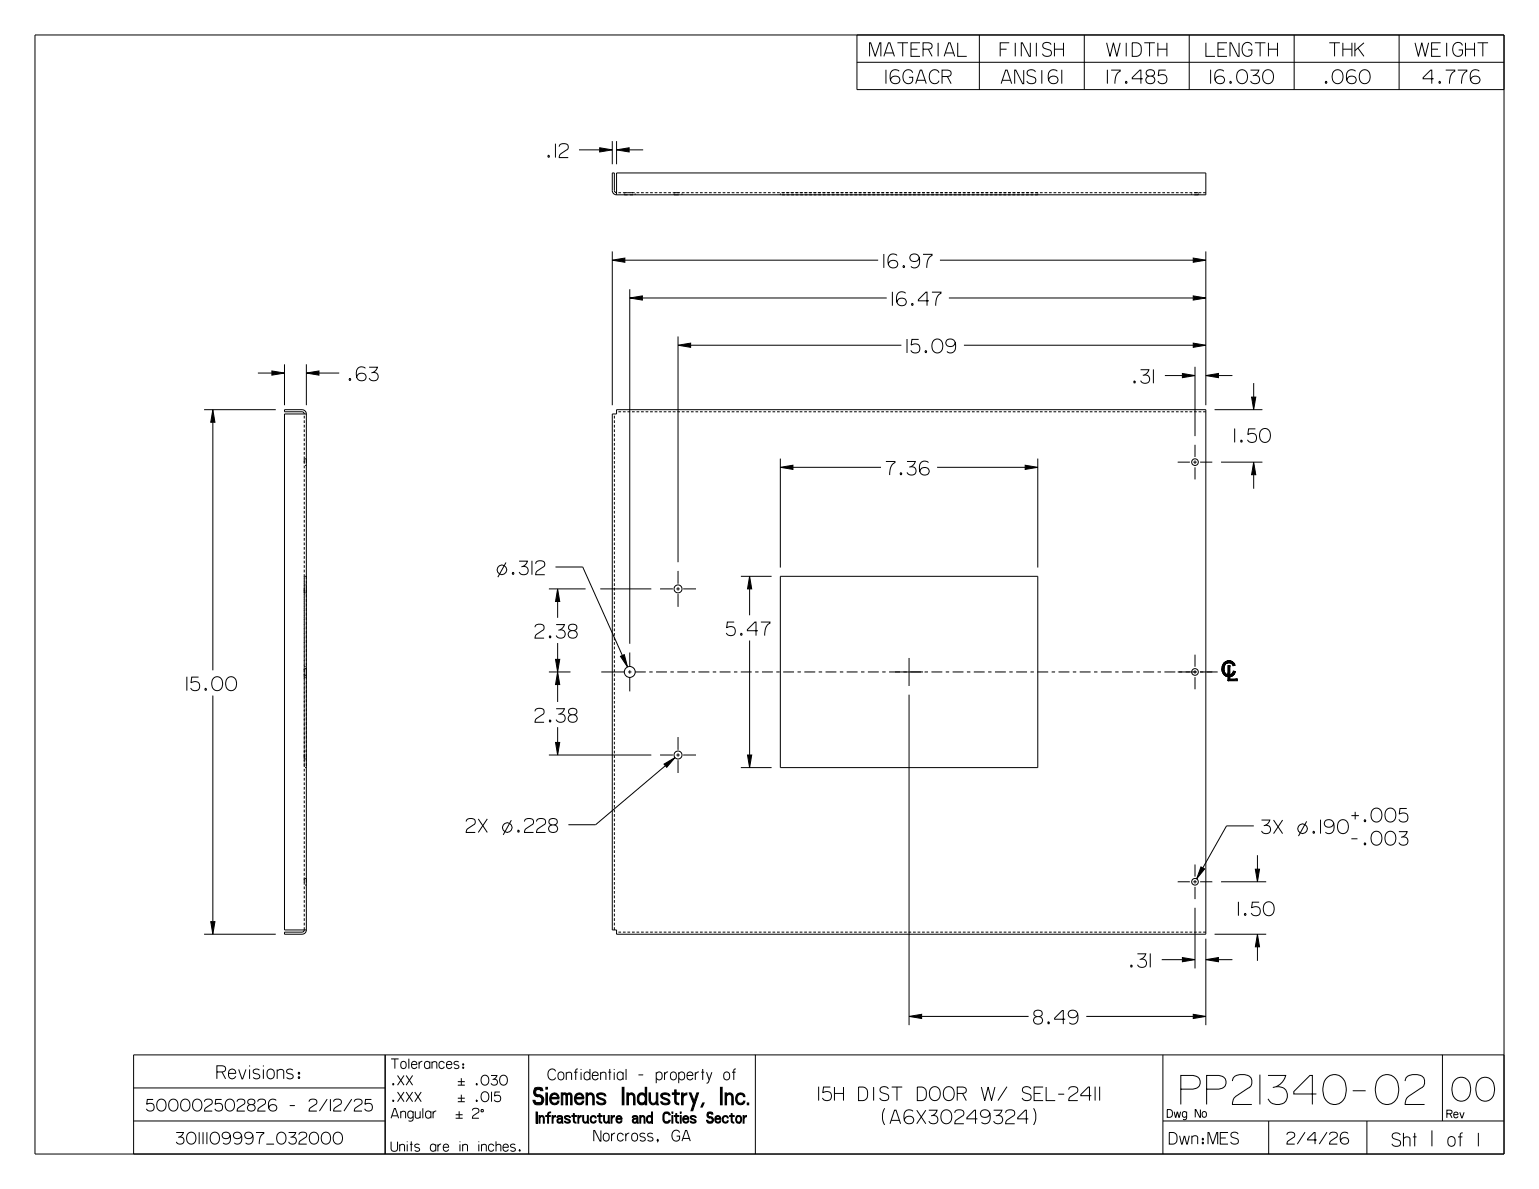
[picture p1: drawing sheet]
<svg xmlns="http://www.w3.org/2000/svg" width="279mm" height="216mm" viewBox="0 0 279 216" stroke-linecap="round" stroke-linejoin="round" font-family="sans-serif">
<defs><g id="words">
<text font-size="4.9" x="221.5" y="123.6">℄</text>
<text font-size="4.1" x="89.3" y="200.6">Siemens Industry, Inc.</text>
<text font-size="2.6" x="91.2" y="203.9">Infrastructure and Cities Sector</text>
<g font-size="2.3">
<text x="205.4" y="69.6">.31</text>
<text x="245.3" y="149.3">+.005</text>
<text x="204.9" y="175.7">.31</text>
</g>
<g font-size="2.2">
<text x="40.4" y="195.9">Revisions:</text>
<text x="253.3" y="208.2">Sht</text>
<text x="263.2" y="208.2">of</text>
</g>
<g font-size="1.8">
<text x="102.4" y="196.1">Confidential - property of</text>
<text x="110" y="207.2">Norcross, GA</text>
</g>
<g font-size="1.7">
<text x="70.6" y="194">Tolerances:</text>
<text x="70.6" y="203.1">Angular</text>
<text x="70.6" y="209.1">Units are in inches.</text>
</g>
<g font-size="1.3">
<text x="211.9" y="202.9">Dwg No</text>
<text x="262.7" y="203">Rev</text>
</g>
</g></defs>
<g fill="none" stroke="#000" stroke-width=".18">
<path d="M6.3 6.3h266.7v203.2h-266.7zM155.6 6.3v10h117.4M155.6 11.3h117.4M157.9 10.2v-2.4h.2l.8 2.4 .8-2.4h.2v2.4M160.5 10.2l.8-2.4h.3l.8 2.4M160.7 9.6h1.5M160.8 12.7v2.5M162.9 7.8h1.9M163.2 12.9a1.03 1.03 0 0 0-1.3-.1 1.03 1.03 0 0 0-.3 1.3 .91 .91 0 0 0 .7 1.1 .91 .91 0 0 0 1.1-.8 .88 .88 0 0 0-.9-.6 .88 .88 0 0 0-.8 .8M163.9 7.8v2.4M165.4 8.9h1.2M165.7 13.2a.95 .95 0 0 0-1.2-.5 .95 .95 0 0 0-.6 1.1 1 1 0 0 0 .5 1.2 1 1 0 0 0 1.2-.2l.1-.8h-.7"/>
<path d="M166.2 15.2l.9-2.5h.2l.9 2.5M166.4 14.6h1.6M167 7.8h-1.6v2.4h1.6M167.6 8.9h1a.58 .58 0 0 0 .6-.5 .58 .58 0 0 0-.6-.6h-1v2.4M168.5 8.9l.7 1.3M170.3 7.8v2.4M170.5 13.2a.95 .95 0 0 0-1.2-.5 .95 .95 0 0 0-.6 1.1 1 1 0 0 0 .5 1.2 1 1 0 0 0 1.2-.2l.1-.2M171 13.9h1.1a.58 .58 0 0 0 .6-.6 .58 .58 0 0 0-.6-.6h-1.1v2.5M171.4 10.2l.8-2.4h.3l.8 2.4M171.6 9.6h1.5M172 13.9l.7 1.3M173.9 7.8v2.4h1.6"/>
<path d="M177.8 6.3v10M181.6 8.9h1.1M181.8 15.2l.8-2.5h.2l.9 2.5M182 14.6h1.5M183.2 7.8h-1.6v2.4M184.3 7.8v2.4M185.9 12.7v2.5h-.3l-1.2-2.5h-.2v2.5M187.1 7.8v2.4h-.3l-1.2-2.4h-.2v2.4M188 13.1a.8 .8 0 0 0-.9-.4 .8 .8 0 0 0-.6 .6l.2 .4 1 .3a.66 .66 0 0 1 .3 .9 .66 .66 0 0 1-.9 .3l-.4-.1-.3-.4M188.1 7.8v2.4M189.1 12.7v2.5M190.8 8.1a.8 .8 0 0 0-.8-.4 .8 .8 0 0 0-.7 .7l.2 .3 1 .4a.66 .66 0 0 1 .3 .9 .66 .66 0 0 1-.9 .2l-.4-.1-.3-.3"/>
<path d="M191.4 8.9h1.7M191.4 7.8v2.4M191.9 12.9a1.03 1.03 0 0 0-1.3-.1 1.03 1.03 0 0 0-.3 1.3 .91 .91 0 0 0 .7 1.1 .91 .91 0 0 0 1.1-.8 .88 .88 0 0 0-.9-.6 .88 .88 0 0 0-.8 .8M192.8 12.7v2.5M193.1 7.8v2.4M196.8 6.3v10M200.9 7.8l.6 2.4 .6-2.4 .7 2.4 .6-2.4M201 12.7v2.5M201.7 12.7h1.7v.2a2.03 2.03 0 0 0-1 2.3M204.4 14.8l.2 .1-.1 .2-.2-.1zM204.5 7.8v2.4M205.6 7.8h1a1.47 1.47 0 0 1 0 2.4h-1z"/>
<path d="M207.5 14.3h-1.9v-.2l1.3-1.4h.2v2.5M207.7 7.8h2M208.2 12.9a.76 .76 0 0 1 .9-.3 .76 .76 0 0 1 .4 1 .76 .76 0 0 1-.9 .2 .76 .76 0 0 1-.4-.9zM208.6 13.8a.71 .71 0 0 0-.6 .9 .71 .71 0 0 0 1 .5 .69 .69 0 0 0 .7-.7 .69 .69 0 0 0-.7-.7M208.7 7.8v2.4M210.2 8.9h1.6M210.2 7.8v2.4M211.6 12.7h-1.2l-.1 1.1a.92 .92 0 0 1 1.2-.2 .92 .92 0 0 1 .3 1.2 .91 .91 0 0 1-1.6-.1M211.8 7.8v2.4M215.9 6.3v10M218.9 7.8v2.4h1.7M219.8 12.7v2.5"/>
<path d="M221.1 8.9h1.2M222.2 12.9a1.03 1.03 0 0 0-1.3-.1 1.03 1.03 0 0 0-.4 1.3 .91 .91 0 0 0 .7 1.1 .91 .91 0 0 0 1.1-.8 .88 .88 0 0 0-.9-.6 .88 .88 0 0 0-.8 .8M222.8 7.8h-1.7v2.4h1.7M223.3 14.8l.2 .1v.2l-.2-.1zM224.8 13a1.02 1.02 0 0 1 1.3-.2 1.02 1.02 0 0 1 .4 1.2 1.03 1.03 0 0 1-1.1 1.2 1.03 1.03 0 0 1-.9-1.4zM224.9 7.8v2.4h-.2l-1.2-2.4h-.2v2.4M227 12.7h1.5l-.4 .8-.7 .3M227.3 8.2a.95 .95 0 0 0-1.2-.4 .95 .95 0 0 0-.6 1.1 1 1 0 0 0 .4 1.2 1 1 0 0 0 1.3-.3l.1-.7h-.7M227.7 13.7a.81 .81 0 0 1 .9 1.1 .81 .81 0 0 1-1.4 .1l-.2-.2M227.8 7.8h1.9M228.8 7.8v2.4M229.5 13a1.02 1.02 0 0 1 1.3-.2 1.02 1.02 0 0 1 .4 1.2 1.03 1.03 0 0 1-1.1 1.2 1.03 1.03 0 0 1-.9-1.4z"/>
<path d="M230.3 8.9h1.6M230.3 7.8v2.4M231.9 7.8v2.4M234.9 6.3v10M240.7 14.8l.2 .1-.1 .2-.2-.1zM241.3 7.8h1.9M242.1 13a1.02 1.02 0 0 1 1.3-.2 1.02 1.02 0 0 1 .4 1.2 1.03 1.03 0 0 1-1.1 1.2 1.03 1.03 0 0 1-.9-1.4zM242.3 7.8v2.4M243.8 8.9h1.6M243.8 7.8v2.4M245.4 7.8v2.4M246 7.8v2.4"/>
<path d="M246.1 12.9a1.03 1.03 0 0 0-1.3-.1 1.03 1.03 0 0 0-.4 1.3 .91 .91 0 0 0 .8 1.1 .91 .91 0 0 0 1-.8 .88 .88 0 0 0-.9-.6 .88 .88 0 0 0-.8 .8M246.5 8.7l1.1 1.5M247 13a1.02 1.02 0 0 1 1.3-.2 1.02 1.02 0 0 1 .4 1.2 1.03 1.03 0 0 1-1.1 1.2 1.03 1.03 0 0 1-.8-1.4zM247.6 7.8l-1.6 1.4M254 6.3v10M256.9 7.8l.6 2.4 .6-2.4 .6 2.4 .7-2.4M259.9 8.9h1.2M260.3 14.3h-1.9v-.2l1.3-1.4h.2v2.5M261.3 14.8l.2 .1-.1 .2-.2-.1zM261.5 7.8h-1.6v2.4h1.6M262.5 12.7h1.6v.2a2.03 2.03 0 0 0-1 2.3M262.6 7.8v2.4"/>
<path d="M264.7 12.7h1.6v.2a2.03 2.03 0 0 0-1 2.3M265.5 8.2a.95 .95 0 0 0-1.2-.4 .95 .95 0 0 0-.6 1.1 1 1 0 0 0 .5 1.2 1 1 0 0 0 1.2-.3l.1-.7h-.7M266.1 8.9h1.6M266.1 7.8v2.4M267.7 7.8v2.4M268.2 7.8h2M268.6 12.9a1.03 1.03 0 0 0-1.3-.1 1.03 1.03 0 0 0-.4 1.3 .91 .91 0 0 0 .7 1.1 .91 .91 0 0 0 1.1-.8 .88 .88 0 0 0-.9-.6 .88 .88 0 0 0-.8 .8M269.2 7.8v2.4M99.5 28.2l.2 .1v.2l-.2-.1zM100.8 26.1v2.5M101.5 26.6a.89 .89 0 0 1 .8-.5 .89 .89 0 0 1 .9 .5 .54 .54 0 0 1-.4 .6l-1.1 .9-.2 .5h1.7M105.1 27.2h3.8"/>
<path d="M108.9 26.8l2.3 .4-2.3 .4zM111.2 25.6v4.2M111.9 27.2l2.3-.4v.8zM111.9 35l-.2-.1-.2-.3v-3.2h-.3v3.2a.78 .78 0 0 0 .7 .8M111.9 31.4h107v4h-107zM111.9 35h.1M111.9 25.6v4.2M112.3 35h.5M113.1 35h2.1M113.3 35.1v.3M114.2 27.2h2.6M115.3 35.1v.3"/>
<path d="M115.6 35h.4M116.4 35h.5M117.2 35h.5M118 35h.5M118.8 35h.5M119.7 35h.5M120.5 35h.5M121.3 35h.5M122.1 35h1.4M122.4 35.1v.3M123.8 35h.5M123.8 35.1v.3"/>
<path d="M124.6 35h.5M125.4 35h.5M126.3 35h.4M127.1 35h.5M127.9 35h.5M128.7 35h.5M129.5 35h.5M130.4 35h.5M131.2 35h.5M132 35h.5M132.8 35h.5M133.7 35h.5"/>
<path d="M134.5 35h.5M135.3 35h.5M136.1 35h.5M137 35h.4M137.8 35h.5M138.6 35h.5M139.4 35h.5M140.2 35h.5M141.1 35h.5M141.7 35.1v.3M141.7 35h.1M141.9 35h.6"/>
<path d="M142.7 35h.6M143.5 35h.6M144.4 35h.5M145.2 35h.6M146 35h.6M146.8 35h.6M147.6 35h.6M148.5 35h.5M149.3 35h.6M150.1 35h.6M150.9 35h.6M151.8 35h.5"/>
<path d="M152.6 35h.5M153.4 35h.6M154.2 35h.6M155.1 35h.5M155.9 35h.5M156.7 35h.5M157.5 35h.6M158.3 35h.6M159.2 35h.5M160 35h.5M160.8 35h.5M161.6 35h.6"/>
<path d="M162.5 35h.5M163.3 35h.5M164.1 35h.5M164.9 35h.5M165.8 35h.5M166.6 35h.5M167.4 35h.5M168.2 35h.5M169 35h.5M169.9 35h.5M170.7 35h.5M171.5 35h.5"/>
<path d="M172.3 35h.5M173.2 35h.5M174 35h.5M174.8 35h.5M175.6 35h.5M176.4 35h.5M177.3 35h.5M178.1 35h.5M178.9 35h.5M179.7 35h.5M180.5 35h.6M181.4 35h.5"/>
<path d="M182.2 35h.5M183 35h.5M183.8 35h.6M184.6 35h.6M185.5 35h.5M186.3 35h.5M187.1 35h.5M187.9 35h.6M188.4 35.1v.3M188.8 35h.5M189.6 35h.5M190.4 35h.5"/>
<path d="M191.3 35h.5M192.1 35h.5M192.9 35h.5M193.7 35h.5M194.6 35h.5M195.4 35h.5M196.2 35h.5M197 35h.5M197.8 35h.5M198.7 35h.5M199.5 35h.5M200.3 35h.5"/>
<path d="M201.1 35h.5M202 35h.5M202.8 35h.5M203.6 35h.5M204.4 35h.5M205.3 35h.4M206.1 35h.5M206.9 35h.5M207.7 35h.5M208.5 35h.5M209.4 35h.5M210.2 35h.5"/>
<path d="M211 35h.5M211.8 35h.5M212.7 35h.5M213.5 35h.5M214.3 35h.5M215.1 35h.5M216 35h.4M216.3 35.1v.3M216.8 35h.8M217.6 35.1v.3M217.6 35h.5M218.4 35h.5"/>
<path d="M111.2 47.2l2.2-.3v.7zM111.2 45.7v27.9M113.4 47.2h46M114.3 54.1l2.3-.4v.8zM114.3 52.5v64.4M116.6 54.1h44.4M160.5 46.1v2.5M162 53v2.5M162.8 46.4a1.03 1.03 0 0 0-1.3-.1 1.03 1.03 0 0 0-.3 1.3 .91 .91 0 0 0 .7 1 .91 .91 0 0 0 1.1-.7 .88 .88 0 0 0-.9-.6 .88 .88 0 0 0-.8 .7M164 48.2l.2 .2-.1 .2-.2-.2zM164.4 53.3a1.03 1.03 0 0 0-1.3-.1 1.03 1.03 0 0 0-.3 1.2 .91 .91 0 0 0 .7 1.1 .91 .91 0 0 0 1-.7 .88 .88 0 0 0-.9-.7 .88 .88 0 0 0-.8 .8M165.6 55.1l.2 .1-.1 .2-.2-.1z"/>
<path d="M166.9 46.7a.83 .83 0 0 1-1 .8 .83 .83 0 0 1-.6-1.1 .96 .96 0 0 1 1.1-.2 .96 .96 0 0 1 .6 1 1 1 0 0 1-.4 1.2 1 1 0 0 1-1.2 0M167.6 46.2h1.6v.2a2.03 2.03 0 0 0-.9 2.2M168.6 54.6h-1.9v-.2l1.4-1.4h.2v2.5M169.2 53h1.6v.3a2.03 2.03 0 0 0-.9 2.2M170.6 47.2h46M172.3 54.1h44.3M216.6 53.7l2.3 .4-2.3 .4zM216.6 46.9l2.3 .3-2.3 .4zM218.9 45.7v27.9M37.1 74.4h13M38.6 74.4l.4 2.3h-.7zM38.6 76.7v45"/>
<path d="M46.8 67.7h2.6M49.4 67.4l2.2 .3-2.2 .4zM51.6 66.2v7.4M55.2 75.2v-.2l-.4-.2h-3.2v-.4h3.2a.78 .78 0 0 1 .8 .8M55.2 75.2h.1M55.2 75.5v.5M55.2 76.3v.5M55.2 77.1v.5M55.2 78v.5M55.2 78.8v.5M55.2 79.6v.5M55.6 67.7l2.3-.3v.7z"/>
<path d="M55.6 66.2v7.4M55.6 75.2v93.7M55.6 75.2h-4v93.7h4M57.9 67.7h3.7M63.5 68.7l.2 .2-.1 .2-.2-.2zM66.3 66.9a1.03 1.03 0 0 0-1.3-.1 1.03 1.03 0 0 0-.3 1.2 .91 .91 0 0 0 .7 1.1 .91 .91 0 0 0 1.1-.7 .88 .88 0 0 0-.9-.6 .88 .88 0 0 0-.8 .7M67 66.7h1.5l-.5 .7-.6 .3M67.7 67.6a.81 .81 0 0 1 .9 1.2 .81 .81 0 0 1-1.4 .1l-.2-.2M111.5 75.2h.1M111.5 75.5v.5M111.5 76.3v.5M111.5 77.1v.5"/>
<path d="M111.5 78v.5M111.5 78.8v.5M111.5 79.6v.5M111.9 74.4h107v95.2h-107v-.7h-.7v-93.7h.7zM111.9 74.8h.1M112.3 74.8h.5M113.1 74.8h.5M113.9 74.8h.5M114.7 74.8h.5M115.6 74.8h.4M116.4 74.8h.5M117.2 74.8h.5"/>
<path d="M118 74.8h.5M118.8 74.8h.5M119.7 74.8h.5M120.5 74.8h.5M121.3 74.8h.5M122.1 74.8h.5M123 74.8h.5M123.1 62.7l2.3-.4v.8zM123.1 61.1v41M123.8 74.8h.5M124.6 74.8h.5M125.4 62.7h38.2"/>
<path d="M125.4 74.8h.5M126.3 74.8h.4M127.1 74.8h.5M127.9 74.8h.5M128.7 74.8h.5M129.5 74.8h.5M130.4 74.8h.5M131.2 74.8h.5M132 74.8h.5M132.8 74.8h.5M133.7 74.8h.5M134.5 74.8h.5"/>
<path d="M135.3 74.8h.5M136.1 74.8h.5M137 74.8h.4M137.8 74.8h.5M138.6 74.8h.5M139.4 74.8h.5M140.2 74.8h.5M141.1 74.8h.5M141.9 74.8h.5M142.7 74.8h.5M143.5 74.8h.5M144.4 74.8h.5"/>
<path d="M145.2 74.8h.5M146 74.8h.5M146.8 74.8h.5M147.6 74.8h.5M148.5 74.8h.5M149.3 74.8h.5M150.1 74.8h.5M150.9 74.8h.5M151.8 74.8h.5M152.6 74.8h.5M153.4 74.8h.5M154.2 74.8h.5"/>
<path d="M155.1 74.8h.4M155.9 74.8h.5M156.7 74.8h.5M157.5 74.8h.5M158.3 74.8h.5M159.2 74.8h.5M160 74.8h.5M160.8 74.8h.5M161.6 74.8h.5M162.5 74.8h.5M163.3 74.8h.5M164.1 74.8h.5"/>
<path d="M164.7 61.6v2.5M164.9 74.8h.5M165.8 74.8h.4M166.6 74.8h.5M166.8 61.6h-1.2l-.2 1.1a.92 .92 0 0 1 1.2-.2 .92 .92 0 0 1 .3 1.2 .91 .91 0 0 1-1.6-.1M167.4 74.8h.5M168 63.7l.2 .1v.2l-.3-.1zM168.2 74.8h.5M169 74.8h.5M169.5 61.9a1.02 1.02 0 0 1 1.2-.2 1.02 1.02 0 0 1 .5 1.2 1.03 1.03 0 0 1-1.2 1.2 1.03 1.03 0 0 1-.8-1.4zM169.9 74.8h.5M170.7 74.8h.5"/>
<path d="M171.5 74.8h.5M172.3 74.8h.5M173.2 74.8h.5M173.4 62.2a.83 .83 0 0 1-1 .8 .83 .83 0 0 1-.6-1.2 .96 .96 0 0 1 1.2-.2 .96 .96 0 0 1 .5 1.1 1 1 0 0 1-.3 1.2 1 1 0 0 1-1.3-.1M174 74.8h.5M174.8 74.8h.5M175 62.7h41.6M175.6 74.8h.5M176.5 74.8h.4M177.3 74.8h.5M178.1 74.8h.5M178.9 74.8h.5"/>
<path d="M179.7 74.8h.5M180.6 74.8h.5M181.4 74.8h.5M182.2 74.8h.5M183 74.8h.5M183.9 74.8h.5M184.7 74.8h.5M185.5 74.8h.5M186.3 74.8h.5M187.2 74.8h.4M188 74.8h.5M188.8 74.8h.5"/>
<path d="M189.6 74.8h.5M190.4 74.8h.5M191.3 74.8h.5M192.1 74.8h.5M192.9 74.8h.5M193.7 74.8h.5M194.6 74.8h.5M195.4 74.8h.5M196.2 74.8h.5M197 74.8h.5M197.8 74.8h.5M198.7 74.8h.5"/>
<path d="M199.5 74.8h.5M200.3 74.8h.5M201.1 74.8h.5M202 74.8h.5M202.8 74.8h.5M203.6 74.8h.5M204.4 74.8h.5M205.3 74.8h.4M206.1 74.8h.5M206.9 74.8h.5M207.1 67.1h1.5l-.5 .8-.6 .3M207.7 74.8h.5"/>
<path d="M208.5 74.8h.5M209.4 74.8h.5M209.4 67.1v2.5M210.2 74.8h.5M211 74.8h.5M211.5 68.2h3.2M211.8 74.8h.5M212.7 74.8h.5M213.5 74.8h.5M214.3 74.8h.5M214.7 67.8l2.2 .4-2.2 .4zM215.1 74.8h.5"/>
<path d="M216 74.8h.4M216.6 62.3l2.3 .4-2.3 .4zM216.8 74.8h.5M216.9 66.6v12.6M217.6 74.8h.5M218.4 74.8h.5M218.9 68.2l2.3-.4v.8zM220.5 74.4h8.7M221.2 68.2h2.5M224.1 77.8v2.5M225.3 79.9l.2 .2-.1 .2-.2-.2zM227.2 72.1h.8l-.4 2.3z"/>
<path d="M227.6 69.6v2.5M227.9 77.9h-1.2l-.2 1a.92 .92 0 0 1 1.2-.1 .92 .92 0 0 1 .3 1.1 .91 .91 0 0 1-1.5 0M228.9 78.1a1.02 1.02 0 0 1 1.3-.1 1.02 1.02 0 0 1 .4 1.2 1.03 1.03 0 0 1-1.1 1.1 1.03 1.03 0 0 1-.8-1.3zM55.2 80.4v.5M55.2 81.2v.5M55.2 82.1v.5M55.2 82.9v1.3M55.2 84.5v.5M55.2 85.4v.5M55.2 86.2v.5M55.2 87v.5M55.2 87.8v.5"/>
<path d="M55.2 88.6v.5M55.2 89.5v.5M55.2 90.3v.5M55.2 91.1v.5M55.2 91.9v.5M55.2 92.8v.4M55.2 93.6v.5M55.2 94.4v.5M55.2 95.2v.5M55.2 96v.5M55.2 96.9v.5M55.2 97.7v.5"/>
<path d="M55.2 98.5v.5M55.2 99.3v.5M55.4 84.5h.2M55.4 83.3h.2M111.5 80.4v.5M111.5 81.2v.5M111.5 82.1v.5M111.5 82.9v.5M111.5 83.7v.5M111.5 84.5v.5M111.5 85.4v.5M111.5 86.2v.5"/>
<path d="M111.5 87v.5M111.5 87.8v.5M111.5 88.6v.5M111.5 89.5v.5M111.5 90.3v.5M111.5 91.1v.5M111.5 91.9v.5M111.5 92.8v.4M111.5 93.6v.5M111.5 94.4v.5M111.5 95.2v.5M111.5 96v.5"/>
<path d="M111.5 96.9v.5M111.5 97.7v.5M111.5 98.5v.5M111.5 99.3v.5M141.7 84.9l2.3-.4v.7zM141.7 83.3v19.8M144 84.9h15.9M160.8 83.8h1.7v.2a2.03 2.03 0 0 0-1 2.3M163.5 85.8l.2 .2-.1 .2-.2-.1zM164.7 83.8h1.5l-.5 .7-.6 .3M165.3 84.8a.81 .81 0 0 1 .9 1.1 .81 .81 0 0 1-1.4 .1l-.1-.2M168.6 84a1.03 1.03 0 0 0-1.3-.1 1.03 1.03 0 0 0-.4 1.3 .91 .91 0 0 0 .7 1 .91 .91 0 0 0 1.1-.7 .88 .88 0 0 0-.9-.6 .88 .88 0 0 0-.8 .7"/>
<path d="M170.1 84.9h16M186.1 84.5l2.3 .4-2.3 .3zM188.4 83.3v19.8M213.8 83.9h2.2M216.6 83.9h.7M216.9 80.8v2.2M216.9 83.6v.6M216.9 84.8v2.3M217.9 83.9h2.2M221.7 83.9h7.5M227.6 83.9l.4 2.3h-.8zM227.6 86.2v2.5"/>
<path d="M55.2 100.2v.4M55.2 101v.5M55.2 101.8v.5M55.2 102.6v.5M55.2 103.4v.5M55.2 104.3v25.1M55.2 107.7h.3M55.2 106.2h.3M55.4 104.6h.2M91.9 102.1l-1.5 2.7M93.1 103.9l.2 .2-.1 .2-.2-.1zM94.2 101.9h1.5l-.4 .7-.6 .3"/>
<path d="M94.9 102.9a.81 .81 0 0 1 .9 1.1 .81 .81 0 0 1-1.4 .1l-.2-.2M96.6 101.8v2.6M97.1 113.9a.89 .89 0 0 1 .8-.6 .89 .89 0 0 1 .9 .5 .54 .54 0 0 1-.4 .7l-1.1 .8-.2 .6h1.7M97.3 102.4a.89 .89 0 0 1 .8-.6 .89 .89 0 0 1 .8 .5 .54 .54 0 0 1-.3 .7l-1.2 .8-.1 .6h1.6M99.6 106.9h6.7M99.8 115.5l.2 .1-.1 .2-.2-.1zM100.8 103h5l7.2 16M100.9 119.7h.7l-.4 2.3zM101 113.4h1.5l-.5 .8-.6 .2M101.2 106.9l.4 2.3h-.7zM101.2 109.2v3M101.2 116.8v2.9"/>
<path d="M101.6 114.4a.81 .81 0 0 1 .9 1.1 .81 .81 0 0 1-1.4 .1l-.1-.2M103.4 113.5a.74 .74 0 0 1 .9-.1 .74 .74 0 0 1 .4 .8 .76 .76 0 0 1-1 .3 .76 .76 0 0 1-.4-.9zM103.8 114.5a.71 .71 0 0 0-.6 .9 .71 .71 0 0 0 .9 .5 .69 .69 0 0 0 .7-.7 .69 .69 0 0 0-.6-.7M109 106.9h9.2M111.5 100.2v.4M111.5 101v.5M111.5 101.8v.5M111.5 102.6v.5M111.5 103.4v.5M111.5 104.3v.5M111.5 105.1v.5M111.5 105.9v.5"/>
<path d="M111.5 106.7v.5M111.5 107.5v.5M111.5 108.4v.5M111.5 109.2v.5M111.5 110v.5M111.5 110.8v.5M111.5 111.7v.5M111.5 112.5v.5M111.5 113.3v.5M111.5 114.1v.5M111.5 114.9v.5M111.5 115.8v.5"/>
<path d="M111.5 116.6v.5M111.5 117.4v.5M111.5 118.2v.5M111.5 119.1v.4M111.5 119.9v.5M112.6 119.2l.7-.3 .6 2.2zM114.3 118.5v2.6M119.8 106.9h2.4M122.8 106.9h.6M123.1 103.7v2.3M123.1 106.6v.6M123.1 107.9v2.3"/>
<path d="M124 106.9h2.4M133.3 113h-1.2l-.2 1a.92 .92 0 0 1 1.2-.1 .92 .92 0 0 1 .3 1.1 .91 .91 0 0 1-1.6-.1M134.5 104.6h5.6M134.5 115l.2 .1v.2l-.3-.1zM136.1 104.6l.4 2.3h-.8zM136.1 106.9v4.8M136.1 116.3v20.8M137.6 114.5h-1.9v-.2l1.3-1.3h.3v2.4M138.1 113h1.7v.2a2.03 2.03 0 0 0-1 2.2M141.7 104.6h46.7v34.8h-46.7zM165 119.5v5.1M216.9 118.9v2.2"/>
<path d="M33.9 122.9v2.5M36 122.9h-1.2l-.1 1.1a.92 .92 0 0 1 1.2-.1 .92 .92 0 0 1 .3 1.1 .91 .91 0 0 1-1.6-.1M37.3 125l.2 .1-.1 .2-.2-.1zM38.6 126.3v41.1M38.7 123.2a1.02 1.02 0 0 1 1.3-.2 1.02 1.02 0 0 1 .4 1.2 1.03 1.03 0 0 1-1.1 1.2 1.03 1.03 0 0 1-.9-1.4zM41.2 123.2a1.02 1.02 0 0 1 1.3-.2 1.02 1.02 0 0 1 .4 1.2 1.03 1.03 0 0 1-1.1 1.2 1.03 1.03 0 0 1-.8-1.4zM55.2 129.5v.7M55.2 130.3v.8M55.2 131.1v.8M55.2 131.9v.8M55.2 132.8v.7M55.2 133.6v.7"/>
<path d="M55.2 134.4v.8M55.2 135.2v.8M55.2 136.1v.7M55.2 136.9v1.6M55.2 138.6v.7M55.2 139.6v.5M55.2 137.8h.3M55.2 136.4h.3M55.2 123h.3M55.2 121h.3M55.4 139.4h.2M55.4 122.6h.2"/>
<path d="M55.4 121.4h.2M97.1 129.2a.89 .89 0 0 1 .8-.6 .89 .89 0 0 1 .9 .5 .54 .54 0 0 1-.4 .7l-1.1 .8-.2 .6h1.7M99.6 122h4M99.6 137.1h18.6M99.8 130.7l.2 .2-.1 .2-.2-.2zM100.9 134.8h.7l-.4 2.3zM101 128.7h1.5l-.5 .7-.6 .3M101.2 122l.4 2.3h-.7zM101.2 124.3v3.2M101.2 132v2.8M101.6 129.6a.81 .81 0 0 1 .9 1.2 .81 .81 0 0 1-1.4 .1l-.1-.2M103.4 128.8a.74 .74 0 0 1 .9-.1 .74 .74 0 0 1 .4 .8 .76 .76 0 0 1-1 .3 .76 .76 0 0 1-.4-.9z"/>
<path d="M103.8 129.8a.71 .71 0 0 0-.6 .9 .71 .71 0 0 0 .9 .5 .69 .69 0 0 0 .7-.7 .69 .69 0 0 0-.6-.7M109.2 122h4.2M111.5 120.7v.5M111.5 121.5v.5M111.5 122.3v.5M111.5 123.2v.5M111.5 124v.5M111.5 124.8v.5M111.5 125.6v.5M111.5 126.5v.4M111.5 127.3v.5M111.5 128.1v.5"/>
<path d="M111.5 128.9v.5M111.5 129.7v.5M111.5 130.6v.5M111.5 131.4v.5M111.5 132.2v.5M111.5 133v.5M111.5 133.8v.5M111.5 134.7v.5M111.5 135.5v.5M111.5 136.3v.5M111.5 137.1v.5M111.5 138v.5"/>
<path d="M111.5 138.8v.5M111.5 139.6v.5M114 122h.6M114.3 121.7v.6M114.3 122.9v2.6M115.3 122h1.9M117.9 122h.6M119.1 122h2M119.8 137.1h2.4M120.6 138.7l1.9-1.1-1.5 1.7zM120.8 139l-12.7 10.8h-4.9M121.7 122h.6"/>
<path d="M122.8 137.1h.6M123 122h1.9M123.1 133.8v2.4M123.1 136.8v.6M123.1 138v2.4M124 137.1h2.4M125.6 122h.6M126.8 122h2M129.4 122h.6M130.6 122h2M133.2 122h.7M134.5 122h2"/>
<path d="M134.5 139.4h5.6M135.7 137.1h.8l-.4 2.3zM137.1 122h.6M138.3 122h2M140.9 122h.7M142.2 122h2M144.8 122h.6M146 122h2M148.6 122h.6M149.9 122h2M152.5 122h.6M153.7 122h2"/>
<path d="M156.3 122h.6M157.6 122h1.9M160.2 122h.6M161.4 122h6.2M165 126.1v60M167.9 122h.6M169.1 122h2M171.7 122h.6M172.9 122h2M175.5 122h.7M176.8 122h2M179.4 122h.6"/>
<path d="M180.6 122h2M183.2 122h.7M184.5 122h2M187.1 122h.6M188.3 122h2M190.9 122h.6M192.2 122h1.9M194.8 122h.6M196 122h2M198.6 122h.6M199.9 122h1.9M202.5 122h.6"/>
<path d="M203.7 122h2M206.3 122h.6M207.5 122h2M210.1 122h.7M211.4 122h2M213.8 122h3.5M216.9 121.7v.6M216.9 122.9v2.3M217.8 122h3.3M55.2 140.4v.5M55.2 141.2v.5M55.2 142.1v.5"/>
<path d="M55.2 142.9v.5M55.2 143.7v.5M55.2 144.5v.5M55.2 145.4v.4M55.2 146.2v.5M55.2 147v.5M55.2 147.8v.5M55.2 148.6v.5M55.2 149.5v.5M55.2 150.3v.5M55.2 151.1v.5M55.2 151.9v.5"/>
<path d="M55.2 152.8v.4M55.2 153.6v.5M55.2 154.4v.5M55.2 155.2v.5M55.2 156v.5M55.2 156.9v.5M55.2 157.7v.5M55.2 158.5v.5M55.2 159.3v1.3M55.4 159.5h.2M84.6 149.2a.89 .89 0 0 1 .8-.6 .89 .89 0 0 1 .9 .5 .54 .54 0 0 1-.4 .7l-1.1 .8-.2 .6h1.7M86.8 148.7l1.7 2.5"/>
<path d="M88.5 148.7l-1.7 2.5M92.8 148.9l-1.4 2.7M94.1 150.7l.2 .2-.1 .2-.2-.1zM95.2 149.2a.89 .89 0 0 1 .8-.6 .89 .89 0 0 1 .9 .5 .54 .54 0 0 1-.4 .7l-1.1 .8-.2 .6h1.7M97.4 149.2a.89 .89 0 0 1 .8-.6 .89 .89 0 0 1 .8 .5 .54 .54 0 0 1-.3 .7l-1.2 .8-.1 .6h1.6M99.7 148.9a.76 .76 0 0 1 1-.3 .76 .76 0 0 1 .4 .9 .76 .76 0 0 1-1 .3 .76 .76 0 0 1-.4-.9zM100.2 149.8a.71 .71 0 0 0-.6 .9 .71 .71 0 0 0 1 .5 .69 .69 0 0 0 .6-.7 .69 .69 0 0 0-.6-.7M111.5 140.4v.5M111.5 141.2v.5M111.5 142.1v.5M111.5 142.9v.5M111.5 143.7v.5"/>
<path d="M111.5 144.5v.5M111.5 145.4v.4M111.5 146.2v.5M111.5 147v.5M111.5 147.8v.5M111.5 148.6v.5M111.5 149.5v.5M111.5 150.3v.5M111.5 151.1v.5M111.5 151.9v.5M111.5 152.8v.4M111.5 153.6v.5"/>
<path d="M111.5 154.4v.5M111.5 155.2v.5M111.5 156v.5M111.5 156.9v.5M111.5 157.7v.5M111.5 158.5v.5M111.5 159.3v.5M216.9 157v2.2M216.9 159.8v.6M218 157.4l.7 .4-1.5 1.8zM227.6 150h-4.9l-4.3 7.6M227.9 157.8h.8l-.4 2.3z"/>
<path d="M228.3 155.3v2.5M229 148.9h1.5l-.5 .8-.6 .2M229.7 149.9a.81 .81 0 0 1 .9 1.1 .81 .81 0 0 1-1.4 .1l-.2-.2M231.2 148.9l1.7 2.5M232.9 148.9l-1.7 2.5M237.2 149.1l-1.5 2.7M238.4 151l.2 .1v.2l-.2-.1zM239.7 148.8v2.6M242.1 149.5a.83 .83 0 0 1-1 .8 .83 .83 0 0 1-.5-1.2 .96 .96 0 0 1 1.1-.2 .96 .96 0 0 1 .5 1 1 1 0 0 1-.3 1.2 1 1 0 0 1-1.3 0M243.1 149.2a1.02 1.02 0 0 1 1.3-.2 1.02 1.02 0 0 1 .4 1.2 1.03 1.03 0 0 1-1.1 1.2 1.03 1.03 0 0 1-.9-1.4zM245.3 152.3h1.1M247.7 153.1l.2 .1v.2l-.2-.1z"/>
<path d="M249.2 147.1a1.02 1.02 0 0 1 1.2-.2 1.02 1.02 0 0 1 .5 1.2 1.03 1.03 0 0 1-1.1 1.2 1.03 1.03 0 0 1-.9-1.4zM249.2 151.3a1.02 1.02 0 0 1 1.2-.2 1.02 1.02 0 0 1 .5 1.2 1.03 1.03 0 0 1-1.1 1.2 1.03 1.03 0 0 1-.9-1.4zM251.7 147.1a1.02 1.02 0 0 1 1.3-.2 1.02 1.02 0 0 1 .4 1.2 1.03 1.03 0 0 1-1.1 1.2 1.03 1.03 0 0 1-.9-1.4zM251.7 151.3a1.02 1.02 0 0 1 1.3-.2 1.02 1.02 0 0 1 .4 1.2 1.03 1.03 0 0 1-1.1 1.2 1.03 1.03 0 0 1-.9-1.4zM254 151h1.5l-.5 .8-.6 .2M254.6 152a.81 .81 0 0 1 .9 1.1 .81 .81 0 0 1-1.4 .1l-.1-.2M255.4 146.8h-1.2l-.2 1a.92 .92 0 0 1 1.2-.1 .92 .92 0 0 1 .3 1.2 .91 .91 0 0 1-1.5-.1M37.1 169.6h13M38.3 167.4h.7l-.4 2.2zM55.2 168.4v.6l-.2 .2-3.4 .1v.3h3.4l.5-.3 .1-.4M55.2 161v.5M55.2 161.8v.5"/>
<path d="M55.2 162.6v.5M55.2 163.4v.5M55.2 164.3v.5M55.2 165.1v.5M55.2 165.9v.5M55.2 166.7v.5M55.2 167.5v.5M55.4 160.7h.2M111.5 160.2v.4M111.5 161v.5M111.5 161.8v.5M111.5 162.6v.5"/>
<path d="M111.5 163.4v.5M111.5 164.3v.5M111.5 165.1v.5M111.5 165.9v.5M111.5 166.7v.5M111.5 167.5v.5M111.5 168.4v.5M111.9 169.3h.1M112.3 169.3h.5M113.1 169.3h.5M113.9 169.3h.5M114.7 169.3h.5"/>
<path d="M115.6 169.3h.4M116.4 169.3h.5M117.2 169.3h.5M118 169.3h.5M118.8 169.3h.5M119.7 169.3h.5M120.5 169.3h.5M121.3 169.3h.5M122.1 169.3h.5M123 169.3h.5M123.8 169.3h.5M124.6 169.3h.5"/>
<path d="M125.4 169.3h.5M126.3 169.3h.4M127.1 169.3h.5M127.9 169.3h.5M128.7 169.3h.5M129.5 169.3h.5M130.4 169.3h.5M131.2 169.3h.5M132 169.3h.5M132.8 169.3h.5M133.7 169.3h.5M134.5 169.3h.5"/>
<path d="M135.3 169.3h.5M136.1 169.3h.5M137 169.3h.4M137.8 169.3h.5M138.6 169.3h.5M139.4 169.3h.5M140.2 169.3h.5M141.1 169.3h.5M141.9 169.3h.5M142.7 169.3h.5M143.5 169.3h.5M144.4 169.3h.5"/>
<path d="M145.2 169.3h.5M146 169.3h.5M146.8 169.3h.5M147.6 169.3h.5M148.5 169.3h.5M149.3 169.3h.5M150.1 169.3h.5M150.9 169.3h.5M151.8 169.3h.5M152.6 169.3h.5M153.4 169.3h.5M154.2 169.3h.5"/>
<path d="M155.1 169.3h.4M155.9 169.3h.5M156.7 169.3h.5M157.5 169.3h.5M158.3 169.3h.5M159.2 169.3h.5M160 169.3h.5M160.8 169.3h.5M161.6 169.3h.5M162.5 169.3h.5M163.3 169.3h.5M164.1 169.3h.5"/>
<path d="M164.9 169.3h.5M165.8 169.3h.4M166.6 169.3h.5M167.4 169.3h.5M168.2 169.3h.5M169 169.3h.5M169.9 169.3h.5M170.7 169.3h.5M171.5 169.3h.5M172.3 169.3h.5M173.2 169.3h.5M174 169.3h.5"/>
<path d="M174.8 169.3h.5M175.6 169.3h.5M176.5 169.3h.4M177.3 169.3h.5M178.1 169.3h.5M178.9 169.3h.5M179.7 169.3h.5M180.6 169.3h.5M181.4 169.3h.5M182.2 169.3h.5M183 169.3h.5M183.9 169.3h.5"/>
<path d="M184.7 169.3h.5M185.5 169.3h.5M186.3 169.3h.5M187.2 169.3h.4M188 169.3h.5M188.8 169.3h.5M189.6 169.3h.5M190.4 169.3h.5M191.3 169.3h.5M192.1 169.3h.5M192.9 169.3h.5M193.7 169.3h.5"/>
<path d="M194.6 169.3h.5M195.4 169.3h.5M196.2 169.3h.5M197 169.3h.5M197.8 169.3h.5M198.7 169.3h.5M199.5 169.3h.5M200.3 169.3h.5M201.1 169.3h.5M202 169.3h.5M202.8 169.3h.5M203.6 169.3h.5"/>
<path d="M204.4 169.3h.5M205.3 169.3h.4M206.1 169.3h.5M206.5 173.2h1.5l-.5 .7-.6 .3M206.9 169.3h.5M207.7 169.3h.5M208.5 169.3h.5M208.8 173.1v2.6M209.4 169.3h.5M210.2 169.3h.5M210.9 174.3h3.8M211 169.3h.5"/>
<path d="M211.8 169.3h.5M212.7 169.3h.5M213.5 169.3h.5M213.8 160.1h2.2M214.3 169.3h.5M214.7 173.9l2.2 .4-2.2 .3zM215.1 169.3h.5M216 169.3h.4M216.6 160.1h.7M216.8 169.3h.5M216.9 161v2.3M216.9 164.8v11"/>
<path d="M217.6 169.3h.5M217.9 160.1h2.2M218.4 169.3h.5M218.9 174.3l2.3-.4v.7zM218.9 170.4v15.7M220.5 169.6h9.4M221.2 174.3h2.5M221.7 160.1h8.2M224.8 163.7v2.6M226 165.9l.2 .1-.1 .2-.2-.1zM228.3 169.6l.4 2.3h-.8zM228.3 171.9v2.6"/>
<path d="M228.6 163.8h-1.2l-.2 1a.92 .92 0 0 1 1.2-.1 .92 .92 0 0 1 .3 1.2 .91 .91 0 0 1-1.5-.1M229.6 164.1a1.02 1.02 0 0 1 1.3-.2 1.02 1.02 0 0 1 .4 1.2 1.03 1.03 0 0 1-1.1 1.2 1.03 1.03 0 0 1-.9-1.4zM24.3 197.5h45.6M27.8 199.6h-1l-.2 .9a.79 .79 0 0 1 1.2 0 .79 .79 0 0 1-.1 1.1l-.3 .2-.5-.1-.3-.4M28.8 199.8a.89 .89 0 0 1 1 0 .89 .89 0 0 1 .4 1 .88 .88 0 0 1-1 .9 .88 .88 0 0 1-.7-1.1l.1-.5zM31 199.8a.89 .89 0 0 1 1 0 .89 .89 0 0 1 .3 1 .88 .88 0 0 1-.9 .9 .88 .88 0 0 1-.8-1.1l.1-.5zM33 199.9a.87 .87 0 0 1 1.1-.2 .87 .87 0 0 1 .4 1.1 .88 .88 0 0 1-1 .9 .88 .88 0 0 1-.7-1.1zM35.2 199.9a.87 .87 0 0 1 1.1-.2 .87 .87 0 0 1 .4 1.1 .88 .88 0 0 1-1 .9 .88 .88 0 0 1-.7-1.1zM39.4 194.6h1a.56 .56 0 0 0 .6-.5 .56 .56 0 0 0-.6-.6h-1v2.4M40.2 199.6h-1l-.1 .9a.79 .79 0 0 1 1.1 0 .79 .79 0 0 1 0 1.1l-.4 .2-.4-.1-.4-.4M41.1 199.9a.87 .87 0 0 1 1.1-.2 .87 .87 0 0 1 .4 1.1 .88 .88 0 0 1-1 .9 .88 .88 0 0 1-.7-1.1zM45 199.8a.62 .62 0 0 1 .9-.2 .62 .62 0 0 1 .2 .9 .64 .64 0 0 1-.8 0 .64 .64 0 0 1-.3-.7z"/>
<path d="M45.3 193.5v.2M47.8 193.5v.2M50.1 199.8a.88 .88 0 0 0-1.1-.1 .88 .88 0 0 0-.3 1.1 .75 .75 0 0 0 .7 1 .75 .75 0 0 0 .8-.9 .77 .77 0 0 0-.8-.3 .77 .77 0 0 0-.6 .6M54.2 194.7l.2 .1-.1 .2-.2-.1zM54.2 195.5l.2 .1-.1 .2-.2-.1zM59.4 199.6l-1.4 2.2M60 199.6v2.2M63.9 199.6l-1.5 2.2M67.4 199.6h-1l-.1 .9a.79 .79 0 0 1 1.1 0 .79 .79 0 0 1 0 1.1l-.4 .2-.4-.1-.4-.4M69.9 191.5v18M71 192.3h1.4M71.3 196.8h.2l-.1 .2-.1-.1z"/>
<path d="M71.3 199.8l.2 .1-.1 .1-.1-.1zM71.7 192.3v1.7M72.2 195.3l1.1 1.7M72.2 198.3l1.1 1.7M73.3 195.3l-1.1 1.7M73.3 198.3l-1.1 1.7M73.7 195.3l1.2 1.7M73.7 198.3l1.2 1.7M74.2 192.2v1.8M74.9 195.3l-1.2 1.7M74.9 198.3l-1.2 1.7M75.3 198.3l1.2 1.7"/>
<path d="M76.5 198.3l-1.2 1.7M81.1 193.3h.9a.49 .49 0 0 0-.4-.6 .49 .49 0 0 0-.5 .5v.4a.5 .5 0 0 0 .4 .4 .5 .5 0 0 0 .5-.3M83.1 196.4h1.3M83.1 197h1.3M83.1 199.4h1.3M83.3 192.9a.42 .42 0 0 0-.6-.2 .42 .42 0 0 0-.2 .6l.6 .1a.35 .35 0 0 1 .2 .5 .35 .35 0 0 1-.5 .1l-.4-.2M83.7 195.8v1.2M83.7 198.8v1.2M84 193.2l.2 .1-.1 .1-.1-.1zM84 193.7l.2 .1-.1 .2-.1-.1zM86.5 196.8h.1v.2l-.1-.1zM86.5 199.8l.1 .1v.1l-.1-.1z"/>
<path d="M87.5 195.5a.73 .73 0 0 1 .9-.2 .73 .73 0 0 1 .3 .9 .73 .73 0 0 1-.8 .8 .73 .73 0 0 1-.6-.9zM87.5 198.5a.73 .73 0 0 1 .9-.1 .73 .73 0 0 1 .3 .8 .73 .73 0 0 1-.8 .8 .73 .73 0 0 1-.6-.9zM89.1 195.3h1.1l-.3 .5-.5 .2M89.6 196a.59 .59 0 0 1 .7 .4 .59 .59 0 0 1-.5 .7 .59 .59 0 0 1-.7-.4M90.9 195.5a.73 .73 0 0 1 .9-.2 .73 .73 0 0 1 .3 .9 .73 .73 0 0 1-.8 .8 .73 .73 0 0 1-.6-.9zM96 191.5v18M100.9 194.5a.77 .77 0 0 0-1-.3 .77 .77 0 0 0-.4 1 .74 .74 0 0 0 .5 .8 .74 .74 0 0 0 .9-.3M101.5 194.7a.54 .54 0 0 1 .9 .5v.4a.54 .54 0 0 1-.6 .5 .54 .54 0 0 1-.5-.5l.1-.6zM104.9 194.1l-.4 .2v1.8M105.5 194.1v.2M107.1 194.1v2M110.7 194.1v2"/>
<path d="M111.5 194.1v.2M113.7 194.1v2M127.6 194.1v2M131.6 194.7a.54 .54 0 0 1 .9 .5v.4a.54 .54 0 0 1-.6 .5 .54 .54 0 0 1-.5-.5v-.6zM132.9 194.7h.6M133.6 194.1l-.4 .2v1.8M137.1 191.5v18M148.6 197.3v2.5M150.7 197.4h-1.2l-.1 1a.92 .92 0 0 1 1.2-.1 .92 .92 0 0 1 .3 1.1 .91 .91 0 0 1-1.6 0M151.5 197.4v2.4M151.5 198.5h1.6M153.1 197.4v2.4"/>
<path d="M155.9 197.4l1.1 .1a1.47 1.47 0 0 1 0 2.3h-1.1zM158.6 197.4v2.4M161.3 197.7a.8 .8 0 0 0-.9-.4 .8 .8 0 0 0-.6 .7l.2 .3 1 .4a.66 .66 0 0 1 .3 .9 .66 .66 0 0 1-.9 .2l-.4-.1-.3-.3M161.9 197.4h1.9M162.8 197.4v2.4M165 184.6l2.3-.4v.7zM166.5 197.4l1.1 .1a1.47 1.47 0 0 1 0 2.3h-1.1zM167.3 184.6h19.4M169 197.7a1.02 1.02 0 0 1 1.3-.2 1.02 1.02 0 0 1 .4 1.2 1.03 1.03 0 0 1-1.1 1.1 1.03 1.03 0 0 1-.9-1.3zM171.7 197.5a1.04 1.04 0 0 1 1.2 0 1.04 1.04 0 0 1 .3 1.2 1.03 1.03 0 0 1-1.1 1.1 1.03 1.03 0 0 1-.8-1.3l.1-.6zM173.8 198.5h1a.58 .58 0 0 0 .6-.5 .58 .58 0 0 0-.6-.6h-1v2.4M174.7 198.5l.7 1.3"/>
<path d="M178.2 197.4l.6 2.4 .6-2.4 .6 2.4 .6-2.4M182.8 197.3l-1.6 2.5M187.1 197.7a.8 .8 0 0 0-.8-.4 .8 .8 0 0 0-.7 .7l.2 .3 1 .4a.66 .66 0 0 1 .3 .9 .66 .66 0 0 1-.9 .2l-.4-.1-.3-.3M187.7 198.5h1.2M187.8 183.7a.76 .76 0 0 1 .9-.3 .76 .76 0 0 1 .4 .9 .76 .76 0 0 1-.9 .3 .76 .76 0 0 1-.4-.9zM188.2 184.6a.71 .71 0 0 0-.5 .9 .71 .71 0 0 0 .9 .5 .69 .69 0 0 0 .7-.7 .69 .69 0 0 0-.6-.7M189.4 197.4h-1.7v2.4h1.7M189.9 197.4v2.4h1.7M190.3 185.6l.2 .1-.1 .2-.2-.1zM192.1 198.7h1.1M193.4 185.1h-1.9v-.2l1.3-1.4h.2v2.5M194 197.9a.89 .89 0 0 1 .8-.6 .89 .89 0 0 1 .9 .5 .54 .54 0 0 1-.4 .7l-1.1 .8-.2 .5h1.7"/>
<path d="M195.6 184a.83 .83 0 0 1-1 .9 .83 .83 0 0 1-.5-1.2 .96 .96 0 0 1 1.1-.2 .96 .96 0 0 1 .5 1 1 1 0 0 1-.3 1.2 1 1 0 0 1-1.3 0M197.2 184.6h19.4M198.1 199h-1.9v-.2l1.4-1.4h.2v2.4M198.8 197.3v2.5M199.6 197.3v2.5M211.1 191.5v18M214.4 197.8h2.2a1.25 1.25 0 0 0 1.3-1.3 1.25 1.25 0 0 0-1.3-1.2h-2.2v5.3M216.6 184.2l2.3 .4-2.3 .3zM219.1 197.8h2.2a1.25 1.25 0 0 0 1.3-1.3 1.25 1.25 0 0 0-1.3-1.2h-2.2v5.3M223.7 196.3a1.16 1.16 0 0 1 1.4-1.2 1.73 1.73 0 0 1 2.2 1.1 1.16 1.16 0 0 1-.8 1.4l-2.2 1.5a1.71 1.71 0 0 0-.6 1.5h3.6M228.7 195.1v5.5M230.2 195.3h3.2a2.94 2.94 0 0 1-2.3 2.2"/>
<path d="M231.7 197.3a1.66 1.66 0 0 1 2 1.6 1.66 1.66 0 0 1-2 1.7 1.65 1.65 0 0 1-1.5-1.1M239 198.6h-4.1v-.4l2.9-2.9h.5v5.3M241 195.6a1.99 1.99 0 0 1 3.3 1.1 3.1 3.1 0 0 1-1.2 3.7 2.2 2.2 0 0 1-2.9-2.3 3 3 0 0 1 .8-2.5zM245.6 198.1h2.3M250.6 195.6a1.99 1.99 0 0 1 3.2 1.1 3.1 3.1 0 0 1-1.2 3.7 2.2 2.2 0 0 1-2.9-2.3 3 3 0 0 1 .9-2.5zM255.1 196.3a1.16 1.16 0 0 1 1.3-1.2 1.73 1.73 0 0 1 2.2 1.1 1.16 1.16 0 0 1-.7 1.4l-2.2 1.5a1.71 1.71 0 0 0-.6 1.5h3.5M261.9 191.5v12M264.1 196.2a1.6 1.6 0 0 1 1.6-.5 1.6 1.6 0 0 1 1.2 1.2 2.46 2.46 0 0 1-1 2.9 1.76 1.76 0 0 1-2.3-1.8 2.63 2.63 0 0 1 .5-1.8zM268.4 196.2a1.6 1.6 0 0 1 1.6-.5 1.6 1.6 0 0 1 1.2 1.2 2.46 2.46 0 0 1-.9 2.9 1.76 1.76 0 0 1-2.4-1.8 2.63 2.63 0 0 1 .5-1.8zM273 191.5h-248.7v18M24.3 203.5h45.6M32 205.6h1.3l-.4 .7-.6 .2"/>
<path d="M32.6 206.5a.69 .69 0 0 1 .7 .9 .69 .69 0 0 1-1.2 .1l-.1-.2M34.2 205.8a.89 .89 0 0 1 1.1 0 .89 .89 0 0 1 .3 1 .88 .88 0 0 1-1 .9 .88 .88 0 0 1-.7-1.1l.1-.5zM36.2 205.6v2.2M36.9 205.6v2.2M37.1 200.1a.73 .73 0 0 1 .8-.5 .73 .73 0 0 1 .6 .6l-.1 .3-1 .7-.3 .4v.2h1.4M37.6 205.6v2.2M38.5 205.8a.89 .89 0 0 1 1 0 .89 .89 0 0 1 .4 1 .88 .88 0 0 1-1 .9 .88 .88 0 0 1-.7-1.1l.1-.5zM41.8 206.1a.7 .7 0 0 1-.9 .7 .7 .7 0 0 1-.3-1.1 .92 .92 0 0 1 1 .1 .92 .92 0 0 1 .2 1.1 .79 .79 0 0 1-.4 .8 .79 .79 0 0 1-.9-.2M43 200.1a.73 .73 0 0 1 .8-.5 .73 .73 0 0 1 .7 .6l-.2 .3-1 .7-.3 .4v.2h1.5M43.8 206.1a.7 .7 0 0 1-.9 .7 .7 .7 0 0 1-.3-1.1 .92 .92 0 0 1 1.1 .1 .92 .92 0 0 1 .2 1.1 .79 .79 0 0 1-.4 .8 .79 .79 0 0 1-1-.2M45.4 200.6a.61 .61 0 0 0-.5 .7 .61 .61 0 0 0 .8 .5 .59 .59 0 0 0 .6-.6 .59 .59 0 0 0-.5-.6M45.9 206.1a.7 .7 0 0 1-.9 .7 .7 .7 0 0 1-.3-1.1 .92 .92 0 0 1 1 .1 .92 .92 0 0 1 .2 1.1 .79 .79 0 0 1-.4 .8 .79 .79 0 0 1-.9-.2"/>
<path d="M46.5 205.6h1.4v.2a1.74 1.74 0 0 0-.8 2M46.8 200.1a.73 .73 0 0 1 .8-.5 .73 .73 0 0 1 .6 .6l-.2 .3-1 .7-.2 .4v.2h1.4M48.4 207.8h1.4M50.6 205.8a.89 .89 0 0 1 1 0 .89 .89 0 0 1 .3 1 .88 .88 0 0 1-.9 .9 .88 .88 0 0 1-.8-1.1l.1-.5zM52.4 205.6h1.3l-.4 .7-.6 .2M52.6 200.8h.9M53 206.5a.69 .69 0 0 1 .7 .9 .69 .69 0 0 1-1.2 .1l-.1-.2M54.3 206.1a.73 .73 0 0 1 .7-.5 .73 .73 0 0 1 .7 .6l-.2 .3-1.1 .8-.1 .3v.2h1.4M56.1 200.1a.73 .73 0 0 1 .8-.5 .73 .73 0 0 1 .6 .6l-.2 .3-.9 .7-.3 .4v.2h1.4M56.5 205.8a.89 .89 0 0 1 1 0 .89 .89 0 0 1 .3 1 .88 .88 0 0 1-.9 .9 .88 .88 0 0 1-.8-1.1l.2-.5zM58.7 205.8a.89 .89 0 0 1 1 0 .89 .89 0 0 1 .3 1 .88 .88 0 0 1-.9 .9 .88 .88 0 0 1-.8-1.1l.1-.5zM60.6 200.1a.72 .72 0 0 1 .7-.5 .72 .72 0 0 1 .7 .6l-.2 .3-1 .7-.2 .4v.2h1.4"/>
<path d="M60.8 205.8a.89 .89 0 0 1 1.1 0 .89 .89 0 0 1 .3 1 .88 .88 0 0 1-1 .9 .88 .88 0 0 1-.7-1.1l.1-.5zM64.3 200.1a.73 .73 0 0 1 .8-.5 .73 .73 0 0 1 .6 .6l-.1 .3-1.2 .8-.1 .3v.2h1.4M71 203.1l.6-1.8h.2l.6 1.8M71 207.3v1.3a.61 .61 0 0 0 .6 .5 .61 .61 0 0 0 .6-.5v-1.3M73.9 207.3v.1M74.7 207.3v1.8M76.8 201.2v1.9M78.2 202.1a.5 .5 0 0 0-.5-.4 .5 .5 0 0 0-.4 .5v.4a.5 .5 0 0 0 .4 .5 .5 .5 0 0 0 .5-.4M78.2 201.8v1.3M78.6 201.8v1.3M79.2 201.7l-.4 .2-.2 .3M82.7 202.4h1.3"/>
<path d="M82.7 203.1h1.3M83.1 200h1.3M83.4 201.8v1.3M83.5 207.3v.1M85.8 201.6a.58 .58 0 0 1 .7-.4 .58 .58 0 0 1 .4 .7l-1 .8-.1 .4h1.1M86.9 207.3v.1M87.3 201.6l.3-.1 .2 .3-.4 .1zM90.1 208l.3-.2 .5 .1v1.2M90.1 207.3v1.8M91.3 208.3h1a.49 .49 0 0 0-.4-.6 .49 .49 0 0 0-.6 .5v.4a.5 .5 0 0 0 .4 .5 .5 .5 0 0 0 .6-.4M93.5 207.9a.42 .42 0 0 0-.5-.2 .42 .42 0 0 0-.2 .6l.5 .1a.35 .35 0 0 1 .2 .5 .35 .35 0 0 1-.5 .2l-.3-.2M94.3 208.8l.1 .1v.1l-.1-.1z"/>
<path d="M109.1 205.3v1.9h-.2l-.9-1.9h-.2v1.9M123.4 205.6a.77 .77 0 0 0-1-.3 .77 .77 0 0 0-.4 1 .74 .74 0 0 0 .5 .9 .74 .74 0 0 0 .9-.4v-.5h-.6M123.8 207.2l.7-1.9h.2l.6 1.9M124 206.7h1.2M160.6 201.2a2.79 2.79 0 0 0 0 3.1M161.6 204.1l.8-2.5h.3l.8 2.5M161.8 203.4h1.5M165.8 201.8a1.03 1.03 0 0 0-1.3-.1 1.03 1.03 0 0 0-.4 1.3 .91 .91 0 0 0 .7 1 .91 .91 0 0 0 1.1-.7 .88 .88 0 0 0-.9-.6 .88 .88 0 0 0-.8 .7M166.4 201.6l1.7 2.5M168.1 201.6l-1.7 2.5M168.6 201.6h1.5l-.5 .7-.6 .3M169.3 202.5a.81 .81 0 0 1 .9 1.2 .81 .81 0 0 1-1.4 .1l-.2-.2"/>
<path d="M171.2 201.7a1.04 1.04 0 0 1 1.2 .1 1.04 1.04 0 0 1 .4 1.1 1.03 1.03 0 0 1-1.1 1.2 1.03 1.03 0 0 1-.9-1.4l.1-.6zM173.3 202.1a.89 .89 0 0 1 .8-.6 .89 .89 0 0 1 .9 .5 .54 .54 0 0 1-.4 .7l-1.1 .8-.2 .6h1.7M177.4 203.2h-1.9v-.2l1.4-1.4h.2v2.5M179.7 202.1a.83 .83 0 0 1-1 .9 .83 .83 0 0 1-.6-1.2 .96 .96 0 0 1 1.1-.2 .96 .96 0 0 1 .6 1 1 1 0 0 1-.3 1.2 1 1 0 0 1-1.3 0M180.4 201.6h1.5l-.5 .7-.6 .3M181.1 202.5a.81 .81 0 0 1 .8 1.2 .81 .81 0 0 1-1.4 .1l-.1-.2M182.6 202.1a.89 .89 0 0 1 .8-.6 .89 .89 0 0 1 .8 .5 .54 .54 0 0 1-.3 .7l-1.2 .8-.1 .6h1.6M186.7 203.2h-1.9v-.2l1.3-1.4h.2v2.5M187.6 201.2a2.79 2.79 0 0 1 0 3.1M211.1 203.5h61.9M211.9 201.5h.5a.75 .75 0 0 1 .5 .7 .75 .75 0 0 1-.5 .7h-.5zM212.3 205.6l.9 .1a1.18 1.18 0 0 1-.2 2.1h-.7z"/>
<path d="M214.2 206.2l.3 1.6h.1l.4-1.5h.1l.3 1.5h.2l.3-1.6M216.4 206.5l.4-.3 .6 .2v1.4M216.4 206.2v1.6M217.9 201.5v1.4h-.1l-.7-1.4h-.1v1.4M218.3 206.7l.2 .1-.1 .2-.1-.1zM218.3 207.4l.2 .1-.1 .2-.1-.1zM218.4 201.9a.4 .4 0 0 1 .6 .3v.3a.39 .39 0 0 1-.4 .4 .39 .39 0 0 1-.4-.4zM219.3 207.8v-2.2h.2l.7 2.2 .7-2.2h.2v2.2M221.5 206.6h1M222.9 205.6h-1.4v2.2h1.4M224.8 205.9a.62 .62 0 0 0-.9-.3 .62 .62 0 0 0-.3 .9l.9 .3a.56 .56 0 0 1 .3 .7 .56 .56 0 0 1-.8 .3l-.4-.2-.2-.3M230.3 203.5v6"/>
<path d="M233.6 206.1a.72 .72 0 0 1 .8-.5 .72 .72 0 0 1 .6 .6l-.1 .3-1.1 .8-.2 .3v.2h1.4M236.9 205.6l-1.4 2.2M239 207h-1.6v-.2l1.2-1.2h.1v2.2M240.9 205.6l-1.4 2.2M241.4 206.1a.73 .73 0 0 1 .8-.5 .73 .73 0 0 1 .6 .6l-.2 .3-1.1 .8-.1 .3v.2h1.4M244.7 205.8a.88 .88 0 0 0-1.1-.1 .88 .88 0 0 0-.3 1.1 .75 .75 0 0 0 .7 1 .75 .75 0 0 0 .8-.9 .77 .77 0 0 0-.8-.3 .77 .77 0 0 0-.6 .6M248.2 203.5v6M254.2 206.1a.77 .77 0 0 0-.8-.4 .77 .77 0 0 0-.7 .7l.2 .3 1 .3a.63 .63 0 0 1 .3 .9 .63 .63 0 0 1-.9 .3l-.4-.2-.2-.3M254.8 205.7v2.5M256.8 205.7v2.5M260 205.3v2.9M262.7 202.2h.6a.33 .33 0 0 0 .3-.3 .33 .33 0 0 0-.3-.3h-.6v1.4"/>
<path d="M265 202l.4 1 .4-1M265.6 205.7l-.4 .1-.1 .2v2.2M268.4 205.7v2.5"/>
<circle cx="216.9" cy="83.9" r=".6"/>
<circle cx="91.1" cy="103.5" r=".87"/>
<circle cx="123.1" cy="106.9" r=".72"/>
<circle cx="114.3" cy="122" r=".99"/>
<circle cx="123.1" cy="137.1" r=".72"/>
<circle cx="216.9" cy="122" r=".6"/>
<circle cx="92.1" cy="150.3" r=".87"/>
<circle cx="236.5" cy="150.5" r=".87"/>
<circle cx="216.9" cy="160.1" r=".6"/>
</g>
<g fill="#000">
<path d="M108.9 26.8l2.3 .4-2.3 .4zM111.9 27.2l2.3-.4v.8zM111.2 47.2l2.2-.3v.7zM114.3 54.1l2.3-.4v.8zM216.6 53.7l2.3 .4-2.3 .4zM216.6 46.9l2.3 .3-2.3 .4zM38.6 74.4l.4 2.3h-.7zM49.4 67.4l2.2 .3-2.2 .4zM55.6 67.7l2.3-.3v.7zM123.1 62.7l2.3-.4v.8zM214.7 67.8l2.2 .4-2.2 .4zM218.9 68.2l2.3-.4v.8z"/>
<path d="M216.6 62.3l2.3 .4-2.3 .4zM227.2 72.1h.8l-.4 2.3zM141.7 84.9l2.3-.4v.7zM186.1 84.5l2.3 .4-2.3 .3zM227.6 83.9l.4 2.3h-.8zM101.2 106.9l.4 2.3h-.7zM136.1 104.6l.4 2.3h-.8zM100.9 134.8h.7l-.4 2.3zM101.2 122l.4 2.3h-.7zM100.9 119.7h.7l-.4 2.3zM112.6 119.2l.7-.3 .6 2.2zM120.6 138.7l1.9-1.1-1.5 1.7z"/>
<path d="M135.7 137.1h.8l-.4 2.3zM218 157.4l.7 .4-1.5 1.8zM38.3 167.4h.7l-.4 2.2zM214.7 173.9l2.2 .4-2.2 .3zM218.9 174.3l2.3-.4v.7zM228.3 169.6l.4 2.3h-.8zM227.9 157.8h.8l-.4 2.3zM165 184.6l2.3-.4v.7zM216.6 184.2l2.3 .4-2.3 .3z"/>
</g>
<use href="#words"/>
</svg>
